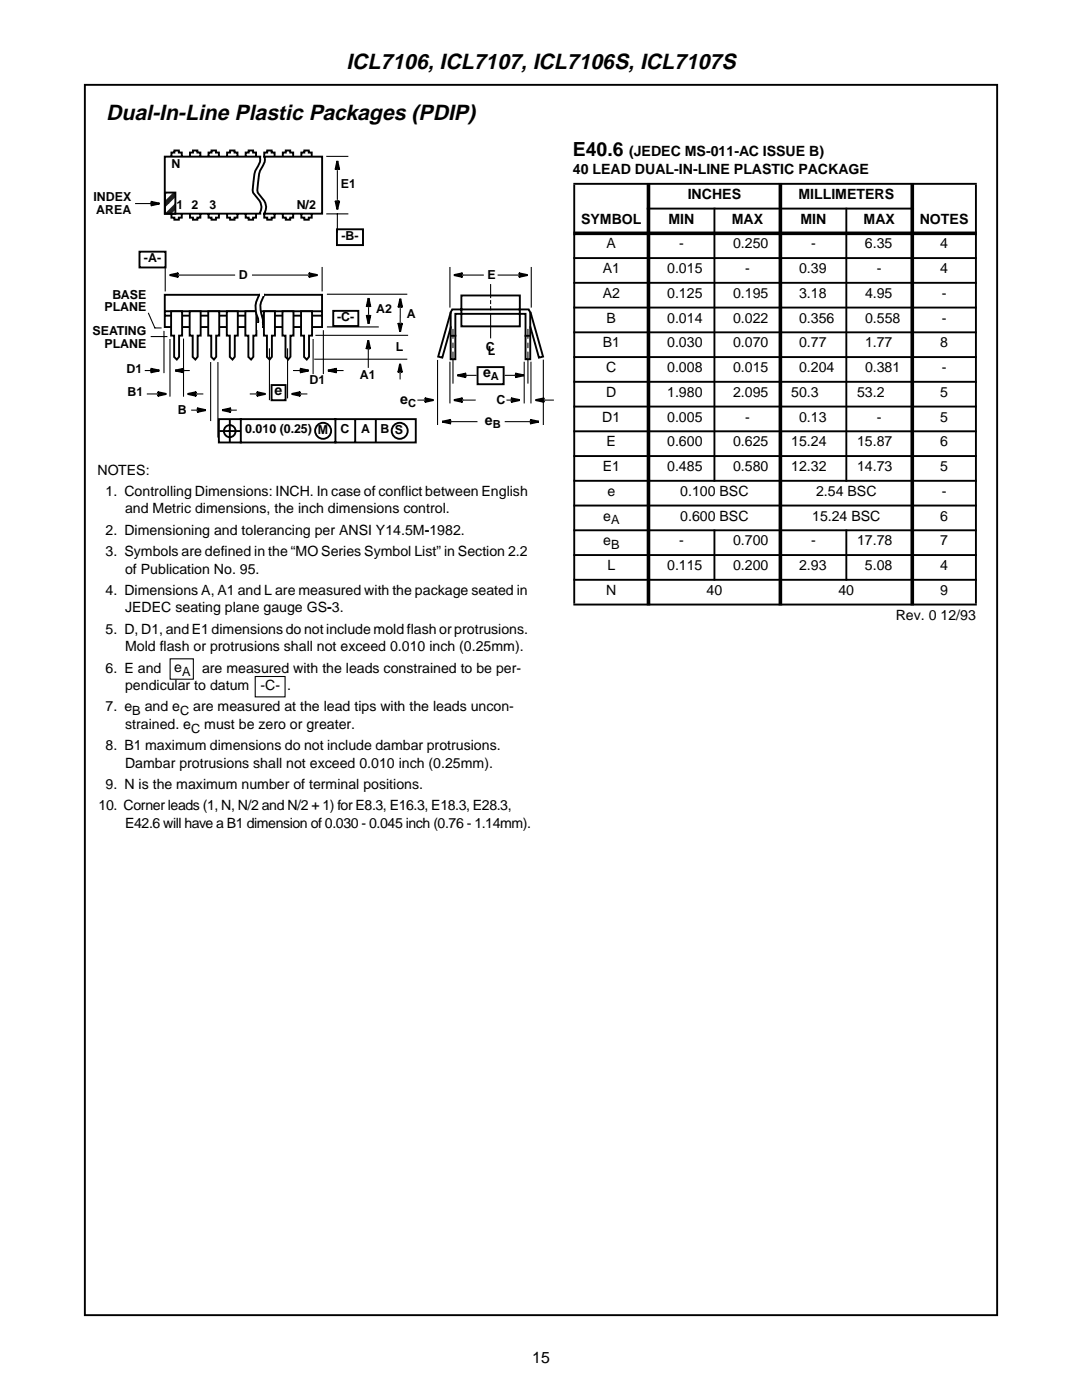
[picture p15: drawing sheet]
<svg xmlns="http://www.w3.org/2000/svg" width="216mm" height="279mm" viewBox="0 0 216 279" stroke-linecap="round" stroke-linejoin="round" font-family="sans-serif">
<defs><g id="words">
<g font-size="4.3">
<text x="69.1" y="13.8">ICL7106, ICL7107, ICL7106S, ICL7107S</text>
<text x="21.2" y="24">Dual-In-Line Plastic Packages (PDIP)</text>
</g>
<text font-size="3.9" x="114.3" y="31.2">E40.6</text>
<text font-size="3.2" x="106.2" y="272">15</text>
<g font-size="2.8">
<text x="114.3" y="34.7">40 LEAD DUAL-IN-LINE PLASTIC PACKAGE</text>
<text x="125.5" y="31.2">(JEDEC MS-011-AC ISSUE B)</text>
<text x="137.2" y="39.7">INCHES</text>
<text x="159.3" y="39.7">MILLIMETERS</text>
<text x="116" y="44.7">SYMBOL</text>
<text x="133.4" y="44.7">MIN</text>
<text x="146" y="44.7">MAX</text>
<text x="159.7" y="44.7">MIN</text>
<text x="172.3" y="44.7">MAX</text>
<text x="183.5" y="44.7">NOTES</text>
<text x="121" y="49.6">A</text>
<text x="135.5" y="49.6">-</text>
<text x="146.3" y="49.6">0.250</text>
<text x="161.8" y="49.6">-</text>
<text x="172.6" y="49.6">6.35</text>
<text x="187.6" y="49.6">4</text>
<text x="120.3" y="54.5">A1</text>
<text x="120.3" y="59.5">A2</text>
<text x="133.1" y="54.5">0.015</text>
<text x="133.1" y="59.5">0.125</text>
<text x="146.3" y="59.5">0.195</text>
<text x="148.7" y="54.5">-</text>
<text x="159.4" y="54.5">0.39</text>
<text x="159.4" y="59.5">3.18</text>
<text x="172.6" y="59.5">4.95</text>
<text x="175" y="54.5">-</text>
<text x="187.6" y="54.5">4</text>
<text x="187.9" y="59.5">-</text>
<text x="121" y="64.4">B</text>
<text x="133.1" y="64.4">0.014</text>
<text x="146.3" y="64.4">0.022</text>
<text x="159.4" y="64.4">0.356</text>
<text x="172.6" y="64.4">0.558</text>
<text x="187.9" y="64.4">-</text>
<text x="120.3" y="69.3">B1</text>
<text x="133.1" y="69.3">0.030</text>
<text x="146.3" y="69.3">0.070</text>
<text x="159.4" y="69.3">0.77</text>
<text x="172.6" y="69.3">1.77</text>
<text x="187.6" y="69.3">8</text>
<text x="96.4" y="75.2">e</text>
<text x="121" y="74.3">C</text>
<text x="133.1" y="74.3">0.008</text>
<text x="146.3" y="74.3">0.015</text>
<text x="159.4" y="74.3">0.204</text>
<text x="172.6" y="74.3">0.381</text>
<text x="187.9" y="74.3">-</text>
<text x="54.8" y="78.8">e</text>
<text x="79.9" y="80.7">e</text>
<text x="121" y="79.2">D</text>
<text x="133.1" y="79.2">1.980</text>
<text x="146.3" y="79.2">2.095</text>
<text x="157.9" y="79.2">50.3</text>
<text x="171" y="79.2">53.2</text>
<text x="187.6" y="79.2">5</text>
<text x="96.8" y="84.8">e</text>
<text x="120.2" y="84.2">D1</text>
<text x="121" y="89.1">E</text>
<text x="133.1" y="84.2">0.005</text>
<text x="133.1" y="89.1">0.600</text>
<text x="146.3" y="89.1">0.625</text>
<text x="148.7" y="84.2">-</text>
<text x="157.9" y="89.1">15.24</text>
<text x="159.4" y="84.2">0.13</text>
<text x="171" y="89.1">15.87</text>
<text x="175" y="84.2">-</text>
<text x="187.6" y="84.2">5</text>
<text x="187.6" y="89.1">6</text>
<text x="19.5" y="94.7">NOTES:</text>
<text x="120.3" y="94">E1</text>
<text x="133.1" y="94">0.485</text>
<text x="146.3" y="94">0.580</text>
<text x="157.9" y="94">12.32</text>
<text x="171" y="94">14.73</text>
<text x="187.6" y="94">5</text>
<text x="21.1" y="98.9">1. Controlling Dimensions: INCH. In case of conflict between English</text>
<text x="121.2" y="99">e</text>
<text x="135.7" y="99">0.100 BSC</text>
<text x="162.8" y="99">2.54 BSC</text>
<text x="187.9" y="99">-</text>
<text x="21.1" y="106.7">2. Dimensioning and tolerancing per ANSI Y14.5M-1982.</text>
<text x="25" y="102.5">and Metric dimensions, the inch dimensions control.</text>
<text x="120.4" y="103.9">e</text>
<text x="135.7" y="103.9">0.600 BSC</text>
<text x="162.1" y="103.9">15.24 BSC</text>
<text x="187.6" y="103.9">6</text>
<text x="21.1" y="110.9">3. Symbols are defined in the “MO Series Symbol List” in Section 2.2</text>
<text x="120.4" y="108.9">e</text>
<text x="121.2" y="113.8">L</text>
<text x="133.1" y="113.8">0.115</text>
<text x="135.5" y="108.9">-</text>
<text x="146.3" y="108.9">0.700</text>
<text x="146.3" y="113.8">0.200</text>
<text x="159.4" y="113.8">2.93</text>
<text x="161.8" y="108.9">-</text>
<text x="171" y="108.9">17.78</text>
<text x="172.6" y="113.8">5.08</text>
<text x="187.6" y="108.9">7</text>
<text x="187.6" y="113.8">4</text>
<text x="21.1" y="118.7">4. Dimensions A, A1 and L are measured with the package seated in</text>
<text x="25" y="114.5">of Publication No. 95.</text>
<text x="121" y="118.7">N</text>
<text x="141" y="118.7">40</text>
<text x="167.3" y="118.7">40</text>
<text x="187.6" y="118.7">9</text>
<text x="25" y="122.2">JEDEC seating plane gauge GS-3.</text>
<text x="178.7" y="123.7">Rev. 0 12/93</text>
<text x="21.1" y="126.5">5. D, D1, and E1 dimensions do not include mold flash or protrusions.</text>
<text x="25" y="130">Mold flash or protrusions shall not exceed 0.010 inch (0.25mm).</text>
<text x="21.1" y="134.2">6. E and</text>
<text x="25" y="137.7">pendicular to datum</text>
<text x="34.8" y="134.1">e</text>
<text x="40.3" y="134.2">are measured with the leads constrained to be per-</text>
<text x="52" y="137.6">-C-</text>
<text x="57.3" y="137.7">.</text>
<text x="21.1" y="142">7. e</text>
<text x="21.1" y="149.7">8. B1 maximum dimensions do not include dambar protrusions.</text>
<text x="25" y="145.5">strained. e</text>
<text x="40.8" y="145.5">must be zero or greater.</text>
<text x="25" y="153.3">Dambar protrusions shall not exceed 0.010 inch (0.25mm).</text>
<text x="19.7" y="161.7">10. Corner leads (1, N, N/2 and N/2 + 1) for E8.3, E16.3, E18.3, E28.3,</text>
<text x="21.1" y="157.5">9. N is the maximum number of terminal positions.</text>
<text x="25" y="165.3">E42.6 will have a B1 dimension of 0.030 - 0.045 inch (0.76 - 1.14mm).</text>
</g>
<g font-size="2.5">
<text x="34.2" y="33.6">N</text>
<text x="18.7" y="40.2">INDEX</text>
<text x="35.2" y="41.7">1 2</text>
<text x="41.8" y="41.7">3</text>
<text x="59.2" y="41.7">N/2</text>
<text x="68" y="37.5">E1</text>
<text x="19.2" y="42.6">AREA</text>
<text x="68.1" y="47.8">-B-</text>
<text x="28.7" y="52.3">-A-</text>
<text x="22.4" y="59.7">BASE</text>
<text x="47.6" y="55.7">D</text>
<text x="97.3" y="55.7">E</text>
<text x="20.8" y="62.2">PLANE</text>
<text x="67.3" y="64.2">-C-</text>
<text x="75.1" y="62.4">A2</text>
<text x="81.2" y="63.5">A</text>
<text x="18.5" y="66.9">SEATING</text>
<text x="20.8" y="69.4">PLANE</text>
<text x="79" y="70">L</text>
<text x="96.9" y="70">C</text>
<text x="97.4" y="70.8">L</text>
<text x="25.3" y="74.5">D1</text>
<text x="61.8" y="76.7">D1</text>
<text x="71.8" y="75.6">A1</text>
<text x="25.4" y="79">B1</text>
<text x="35.5" y="82.6">B</text>
<text x="99" y="80.5">C</text>
<text x="48.9" y="86.5">0.010 (0.25) M</text>
<text x="68" y="86.5">C</text>
<text x="72.1" y="86.5">A</text>
<text x="75.9" y="86.5">B S</text>
<text x="121.9" y="104.6">A</text>
<text x="121.9" y="109.6">B</text>
<text x="36.4" y="134.8">A</text>
<text x="26.4" y="142.7">B and eC are measured at the lead tips with the leads uncon-</text>
<text x="38.1" y="146.2">C</text>
</g>
<g font-size="2.2">
<text x="98" y="75.8">A</text>
<text x="81.4" y="81.3">C</text>
<text x="98.3" y="85.4">B</text>
</g>
</g></defs>
<g fill="none" stroke="#000" stroke-width=".38">
<path d="M16.9 16.9h182.1v245.6h-182.1zM90.6 54.9l1.7-.4-.6 .4 .6 .4zM92.1 59h11.6v6.1h-11.6zM103.5 54.5l1.8 .4-1.8 .4 .7-.4zM84.8 79.5l1.7 .3-1.7 .4 .6-.4zM89.9 62.4l-2.5 8.8 .9 .2 1.6-6.1M90.1 67h.8M90.6 79.8l1.7-.3-.6 .3 .6 .4zM91.3 74.9l1.7-.4-.6 .4 .6 .4zM92.1 61.8h-1.9l-.3 .5v9.4h1v-9.1h1.2M92.3 61.8h11.4M92.3 62.6h11.4"/>
<path d="M95.3 73.3h5.2v3.4h-5.2zM102 79.5l1.7 .3-1.7 .4 .6-.4zM102.8 74.5l1.7 .4-1.7 .4 .7-.4zM103.6 61.8h1.9l.3 .5v9.4h-.9v-9.1h-1.3M104.9 67h.7M105.9 62.4l2.5 8.8-.9 .2-1.7-6.1M106.9 79.8l1.7-.3-.6 .3 .6 .4zM88.2 84.2l1.8-.4-.7 .4 .7 .3zM105.8 83.8l1.7 .4-1.7 .3 .6-.3z"/>
</g>
<g fill="none" stroke="#000" stroke-width=".21">
<path d="M65.2 31.2h4.2M65.2 42.7h4.2M67.3 42.7v3.7M89.8 53.4v7.9M91.7 54.9h4.7M97.9 56.8v2.6M97.9 60v.6M99.4 54.9h4.8M106 53.4v7.9M83.4 79.8h2M87.3 71.9v12.8M89.8 72.3v8.1"/>
<path d="M90.4 65.7v1.8M90.4 68.5v.9M90.4 70.3v6.2M91.7 79.8h3.1M92.4 74.9h2.6M97.9 61.2v.6M97.9 62.7v4.7M100.8 74.9h2.7M101.2 79.8h1.4M104.6 72.3v8.1M105.3 65.7v1.8M105.3 68.5v.9"/>
<path d="M105.3 70.3v6.2M105.9 72.3v8.1M108 79.8h2.4M108.4 71.9v12.8M89.3 84.2h5.9M100.8 84.2h5.6"/>
</g>
<path d="M90.6 54.9l1.7-.4-.6 .4 .6 .4zM103.5 54.5l1.8 .4-1.8 .4 .7-.4zM90.6 79.8l1.7-.3-.6 .3 .6 .4zM91.3 74.9l1.7-.4-.6 .4 .6 .4zM102.8 74.5l1.7 .4-1.7 .4 .7-.4zM106.9 79.8l1.7-.3-.6 .3 .6 .4zM84.8 79.5l1.7 .3-1.7 .4 .6-.4zM88.2 84.2l1.8-.4-.7 .4 .7 .3zM102 79.5l1.7 .3-1.7 .4 .6-.4zM105.8 83.8l1.7 .4-1.7 .3 .6-.3z" fill="#000"/>
<path d="M32.9 38.4h2.1v4.3h-2.1z" fill-rule="evenodd" fill="#fff"/>
<path d="M32.9 38.4h2.1v4.3h-2.1z" fill-rule="evenodd" fill="#231f20" stroke="#000" stroke-width=".38"/>
<g fill="none" stroke="#000" stroke-width=".38">
<path d="M34.2 31.1v-.7h.6v-.4h.9v.4h.6v.7M37.9 31.1v-.7h.6v-.4h.9v.4h.6v.7M41.6 31.1v-.7h.6v-.4h.9v.4h.6v.7M45.3 31.1v-.7h.6v-.4h.9v.4h.6v.7M49 31.1v-.7h.6v-.4h.9v.4h.6v.7M51.9 31.4a3.7 3.7 0 0 1-.9 2.6l-.2 .9-.3 2a2.03 2.03 0 0 0 .7 2.4 2.6 2.6 0 0 1 .7 3.2M51.9 31.3h-19v11.3h19M52.7 31.3h11.6v11.3h-11.6M52.7 31.1v-.7h.6v-.4h.9v.4h.6v.7M52.8 31.4a3.7 3.7 0 0 1-.9 2.6l-.2 .9-.3 2a2.03 2.03 0 0 0 .7 2.4 2.6 2.6 0 0 1 .7 3.2M56.4 31.1v-.7h.6v-.4h.9v.4h.6v.7M60.1 31.1v-.7h.6v-.4h.9v.4h.6v.7"/>
<path d="M67.3 32.1l.4 1.7-.4-.6-.4 .6zM30.1 40.3l1.7 .3-1.7 .4 .6-.4zM32.9 58.8h31.4v6.5h-31.4zM34.2 42.8v.6h.6v.4h.9v-.4h.6v-.6M37.9 42.8v.6h.6v.4h.9v-.4h.6v-.6M41.6 42.8v.6h.6v.4h.9v-.4h.6v-.6M45.3 42.8v.6h.6v.4h.9v-.4h.6v-.6M49 42.8v.6h.6v.4h.9v-.4h.6v-.6M52.7 42.8v.6h.6v.4h.9v-.4h.6v-.6M56.4 42.8v.6h.6v.4h.9v-.4h.6v-.6M60.1 42.8v.6h.6v.4h.9v-.4h.6v-.6M66.9 40.1l.4 .6 .4-.6-.4 1.7z"/>
<path d="M67.2 45.8h5.2v3.1h-5.2zM30.1 73.6l1.7 .3-1.7 .4 .6-.4zM31.5 78.3l1.7 .3-1.7 .4 .6-.4zM33.1 62.1h31.1M33.1 63h31.1M35 73.9l1.7-.3-.6 .3 .6 .4zM37.4 78.6l1.8-.3-.7 .3 .7 .4zM66.5 62h5v3.1h-5zM39.3 81.5l1.8 .4-1.8 .3 .7-.3zM44.3 81.9l1.8-.4-.7 .4 .7 .3z"/>
</g>
<g fill="none" stroke="#000" stroke-width=".21">
<path d="M67.3 33.2v7.5M27.1 40.6h3.6M33 53.4v4.7M64.3 53.4v4.7M29 73.9h1.7M29.4 78.6h2.7M29.6 62.5l1.3 2.9M30.2 67.2h3.1M31 65.5h1.1M32.7 66.1v8.3M33.9 67.8v11.3M36.1 73.9h1.7"/>
<path d="M36.6 67.7v11.4M38.5 78.6h2M42 72.4v11.5M43.5 72.4v14.8M38.3 81.9h1.7M45.4 81.9h1.7"/>
</g>
<path d="M67.3 32.1l.4 1.7-.4-.6-.4 .6zM30.1 40.3l1.7 .3-1.7 .4 .6-.4zM66.9 40.1l.4 .6 .4-.6-.4 1.7zM30.1 73.6l1.7 .3-1.7 .4 .6-.4zM31.5 78.3l1.7 .3-1.7 .4 .6-.4zM35 73.9l1.7-.3-.6 .3 .6 .4zM37.4 78.6l1.8-.3-.7 .3 .7 .4zM39.3 81.5l1.8 .4-1.8 .3 .7-.3zM44.3 81.9l1.8-.4-.7 .4 .7 .3z" fill="#000"/>
<g fill="#fff" stroke="#000" stroke-width=".38">
<path d="M34.1 62.1h2.2v4.9h-.6v4.2l-.4 .6-.6-.6v-4.2h-.6z" fill-rule="evenodd"/>
<path d="M37.8 62.1h2.2v4.9h-.6v4.2l-.4 .6-.6-.6v-4.2h-.6z" fill-rule="evenodd"/>
<path d="M41.6 62.1h2.1v4.9h-.6v4.2l-.4 .6-.5-.6v-4.2h-.6z" fill-rule="evenodd"/>
<path d="M45.3 62.1h2.2v4.9h-.7v4.2l-.4 .6-.5-.6v-4.2h-.6z" fill-rule="evenodd"/>
<path d="M49 62.1h2.2v4.9h-.7v4.2l-.4 .6-.5-.6v-4.2h-.6z" fill-rule="evenodd"/>
<path d="M52.7 62.1h2.2v4.9h-.6v4.2l-.5 .6-.5-.6v-4.2h-.6z" fill-rule="evenodd"/>
<path d="M56.4 62.1h2.2v4.9h-.6v4.2l-.5 .6-.5-.6v-4.2h-.6z" fill-rule="evenodd"/>
<path d="M60.1 62.1h2.2v4.9h-.6v4.2l-.5 .6-.5-.6v-4.2h-.6z" fill-rule="evenodd"/>
</g>
<g fill="none" stroke="#000" stroke-width=".38">
<path d="M33.9 54.9l1.7-.4-.6 .4 .6 .4zM61.6 54.5l1.7 .4-1.7 .4 .6-.4zM73.5 59.5l.4 1.7-.4-.6-.3 .6zM79.9 59.6l.3 1.8-.3-.7-.4 .6zM51.2 78.3l1.8 .3-1.8 .4 .7-.4zM54.2 76.8h2.8v3.1h-2.8zM58.2 78.6l1.7-.3-.6 .3 .6 .4zM59.9 73.6l1.7 .3-1.7 .4 .6-.4zM65.4 73.9l1.8-.3-.7 .3 .7 .4zM73.2 62.9l.3 .6 .4-.6-.4 1.7zM73.5 67.9l.4 1.8-.4-.7-.4 .7zM79.5 64.5l.3 .6 .4-.6-.4 1.7z"/>
<path d="M79.8 72.6l.4 1.7-.4-.6-.3 .6z"/>
</g>
<g fill="none" stroke="#000" stroke-width=".21">
<path d="M35 54.9h11.8M50.4 54.9h11.8M65.3 58.7h15.9M49.9 78.6h2M53.8 69.6v10.2M57.4 69.6v9.8M58.6 73.9h1.9M59.3 78.6h1.9M62.5 67.8v6.8M62.8 71.7h18.4M63 66.9h18.3M64.5 66v8.6"/>
<path d="M65.3 65.2h10.2M66.5 73.9h2M73.5 69v4.3M73.5 60.6v2.9M79.8 73.7v1.9M79.9 60.7l-.1 4.4"/>
</g>
<path d="M33.9 54.9l1.7-.4-.6 .4 .6 .4zM61.6 54.5l1.7 .4-1.7 .4 .6-.4zM51.2 78.3l1.8 .3-1.8 .4 .7-.4zM59.9 73.6l1.7 .3-1.7 .4 .6-.4zM58.2 78.6l1.7-.3-.6 .3 .6 .4zM65.4 73.9l1.8-.3-.7 .3 .7 .4zM73.2 62.9l.3 .6 .4-.6-.4 1.7zM73.5 67.9l.4 1.8-.4-.7-.4 .7zM73.5 59.5l.4 1.7-.4-.6-.3 .6zM79.5 64.5l.3 .6 .4-.6-.4 1.7zM79.8 72.6l.4 1.7-.4-.6-.3 .6zM79.9 59.6l.3 1.8-.3-.7-.4 .6z" fill="#000"/>
<path d="M51.8 58.9l.7-.1 .1 .4a5.1 5.1 0 0 0-.2 4.5 1.3 1.3 0 0 1-1 1.8 1.34 1.34 0 0 1 .1-1.3v-.3a5.3 5.3 0 0 1 .3-5z" fill-rule="evenodd" fill="#fff" stroke="#000" stroke-width=".38"/>
<g fill="#fff">
<path d="M51.5 64.6h.8v1.2h-.8z" fill-rule="evenodd"/>
<path d="M51.9 58.3h.6v.7h-.6z" fill-rule="evenodd"/>
</g>
<g fill="none" stroke="#000" stroke-width=".38">
<path d="M27.8 50.2h5.2v3.2h-5.2zM43.7 83.6h39.3v4.7h-39.3zM44 86h3.7M45.9 84v4.1M48.1 83.7v4.6M66.9 83.7v4.6M70.9 83.8v4.3M75 83.8v4.4"/>
<circle cx="45.9" cy="86" r="1.18"/>
<circle cx="64.5" cy="86" r="1.6"/>
<circle cx="79.8" cy="86" r="1.6"/>
</g>
<path d="M33.9 131.5h4.7v4h-4.7zM50.9 135h6v4.1h-6z" fill="none" stroke="#000" stroke-width=".21"/>
<g fill="#000" stroke="#000" stroke-width=".38">
<path d="M114.4 36.7h80.5zM129 41.6h53.4zM114.4 51.5h80.5zM114.4 56.4h80.5zM114.4 61.4h80.5zM114.4 66.3h80.5zM114.4 71.3h80.5zM114.4 76.2h80.5zM142.6 41.5v54.6zM168.9 41.5v54.6zM114.4 81.1h80.5zM114.4 86.1h80.5z"/>
<path d="M114.4 91h80.5zM114.4 96h80.5zM142.6 105.7v10.2zM168.9 105.7v10.2zM114.4 100.9h80.5zM114.4 105.8h80.5zM114.4 110.8h80.5zM114.4 115.7h80.5zM114.6 36.9v83.6zM194.7 36.9v83.6zM114.4 120.7h80.5z"/>
</g>
<path d="M114.4 46.6h80.5zM129.4 36.5v84.3zM155.7 36.5v84.3zM182 36.5v84.3z" fill="#000" stroke="#000" stroke-width=".72" stroke-linecap="butt"/>
<use href="#words"/>
</svg>
